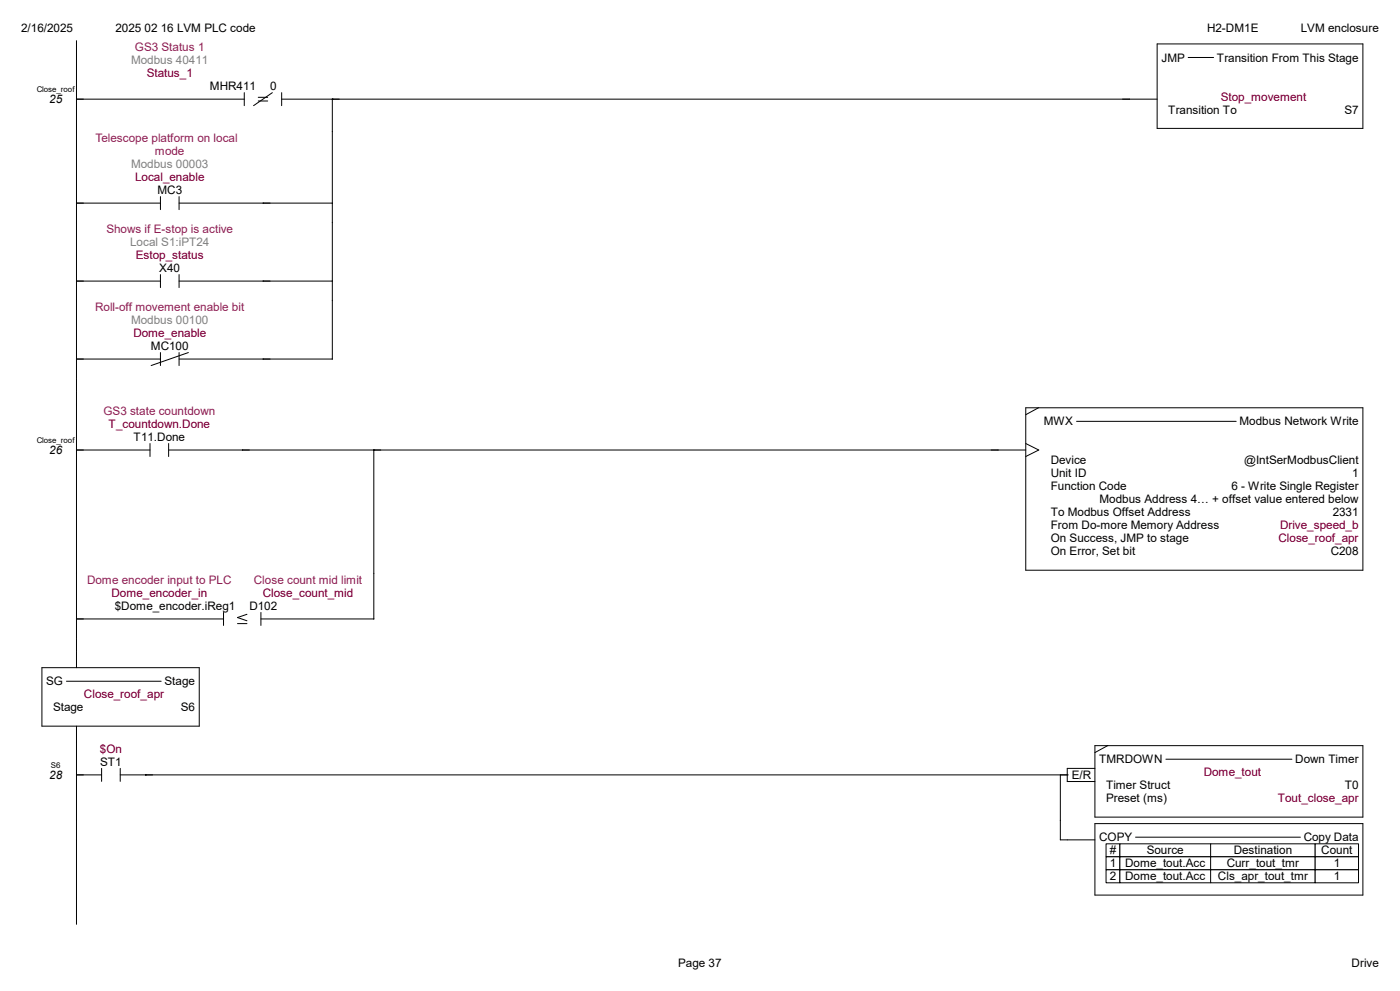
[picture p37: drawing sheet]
<svg xmlns="http://www.w3.org/2000/svg" width="420mm" height="297mm" viewBox="0 0 420 297" stroke-linecap="round" stroke-linejoin="round" font-family="sans-serif">
<defs><g id="words">
<g font-size="3.5">
<text x="6.3" y="9.5">2/16/2025</text>
<text x="34.6" y="9.5">2025 02 16 LVM PLC code</text>
<text x="362.1" y="9.5">H2-DM1E</text>
<text x="390.2" y="9.5">LVM enclosure</text>
<text x="348.4" y="18.5">JMP</text>
<text x="365.1" y="18.5">Transition From This Stage</text>
<text x="63" y="27">MHR411</text>
<text x="81" y="27">0</text>
<text x="14.8" y="30.9">25</text>
<text x="350.5" y="34">Transition To</text>
<text x="403.3" y="34">S7</text>
<text x="47.2" y="58.2">MC3</text>
<text x="47.8" y="81.5">X40</text>
<text x="45.3" y="104.9">MC100</text>
<text x="313.1" y="127.5">MWX</text>
<text x="371.9" y="127.5">Modbus Network Write</text>
<text x="14.8" y="136.1">26</text>
<text x="40.1" y="132.2">T11.Done</text>
<text x="315.2" y="139.2">Device</text>
<text x="315.2" y="143.1">Unit ID</text>
<text x="373.3" y="139.2">@IntSerModbusClient</text>
<text x="405.6" y="143.1">1</text>
<text x="315.2" y="147">Function Code</text>
<text x="369.4" y="147">6 - Write Single Register</text>
<text x="315.2" y="154.8">To Modbus Offset Address</text>
<text x="329.9" y="150.9">Modbus Address 4… + offset value entered below</text>
<text x="399.8" y="154.8">2331</text>
<text x="315.2" y="158.7">From Do-more Memory Address</text>
<text x="315.2" y="162.6">On Success, JMP to stage</text>
<text x="315.2" y="166.5">On Error, Set bit</text>
<text x="399.2" y="166.5">C208</text>
<text x="34.5" y="182.8">$Dome_encoder.iReg1</text>
<text x="74.8" y="182.8">D102</text>
<text x="13.8" y="205.4">SG</text>
<text x="49.4" y="205.4">Stage</text>
<text x="15.9" y="213.2">Stage</text>
<text x="54.2" y="213.2">S6</text>
<text x="14.8" y="233.4">28</text>
<text x="30.1" y="229.5">ST1</text>
<text x="321.5" y="233.4">E/R</text>
<text x="329.7" y="228.8">TMRDOWN</text>
<text x="388.6" y="228.8">Down Timer</text>
<text x="331.8" y="236.6">Timer Struct</text>
<text x="403.4" y="236.6">T0</text>
<text x="331.8" y="240.5">Preset (ms)</text>
<text x="329.7" y="252.1">COPY</text>
<text x="332.9" y="256">#</text>
<text x="344" y="256">Source</text>
<text x="370.1" y="256">Destination</text>
<text x="391.1" y="252.1">Copy Data</text>
<text x="396.4" y="256">Count</text>
<text x="332.9" y="259.9">1</text>
<text x="332.9" y="263.8">2</text>
<text x="337.5" y="259.9">Dome_tout.Acc</text>
<text x="337.5" y="263.8">Dome_tout.Acc</text>
<text x="365.4" y="263.8">Cls_apr_tout_tmr</text>
<text x="368" y="259.9">Curr_tout_tmr</text>
<text x="400.1" y="259.9">1</text>
<text x="400.1" y="263.8">1</text>
<text x="203.5" y="289.9">Page 37</text>
<text x="405.5" y="289.9">Drive</text>
</g>
<g font-size="3.5" fill="#800080">
<text x="40.5" y="15.3">GS3 Status 1</text>
<text x="28.6" y="42.6">Telescope platform on local</text>
<text x="46.5" y="46.5">mode</text>
<text x="31.9" y="69.9">Shows if E-stop is active</text>
<text x="28.5" y="93.2">Roll-off movement enable bit</text>
<text x="31" y="124.4">GS3 state countdown</text>
<text x="26.1" y="175">Dome encoder input to PLC</text>
<text x="76.2" y="175">Close count mid limit</text>
</g>
<g font-size="3.5" fill="#808080">
<text x="39.3" y="19.2">Modbus 40411</text>
<text x="39.3" y="50.4">Modbus 00003</text>
<text x="39" y="73.7">Local S1:iPT24</text>
<text x="39.3" y="97.1">Modbus 00100</text>
</g>
<g font-size="3.5" fill="#800000">
<text x="44" y="23.1">Status_1</text>
<text x="366.2" y="30.1">Stop_movement</text>
<text x="40.5" y="54.3">Local_enable</text>
<text x="40.8" y="77.6">Estop_status</text>
<text x="40" y="101">Dome_enable</text>
<text x="32.6" y="128.3">T_countdown.Done</text>
<text x="384" y="158.7">Drive_speed_b</text>
<text x="383.5" y="162.6">Close_roof_apr</text>
<text x="33.4" y="178.9">Dome_encoder_in</text>
<text x="78.8" y="178.9">Close_count_mid</text>
<text x="25.2" y="209.3">Close_roof_apr</text>
<text x="30" y="225.6">$On</text>
<text x="361.1" y="232.7">Dome_tout</text>
<text x="383.3" y="240.5">Tout_close_apr</text>
</g>
<g font-size="2.4">
<text x="11" y="27.6">Close_roof</text>
<text x="11" y="132.8">Close_roof</text>
<text x="15.3" y="230.1">S6</text>
</g>
</g></defs>
<g fill="none" stroke="#000" stroke-width=".3">
<path d="M22.9 12.2v105.1M347.1 13.2h61.8v25.3h-61.8zM356.4 17.2h7.7M22.9 29.7h50.4M73.3 27.8v3.9M77.5 29.2h2.8M77.5 30.3h2.8M81.7 27.8l-5.6 3.9M84.5 29.7h262.6M84.5 27.8v3.9M99.7 29.7h.1M99.7 29.7v77.9"/>
<path d="M48.1 58.9v3.9M53.7 58.9v3.9M22.9 60.9h25.2M53.7 60.9h46M22.9 84.2h25.2M48.1 82.3v3.9M53.7 82.3v3.9M53.7 84.2h46M22.9 107.6h25.2M48.1 105.7v3.9M53.7 105.7v3.9M53.7 107.6h46"/>
<path d="M56.5 105.7l-11.2 3.9"/>
</g>
<path d="M11 130.6h11.4v2.7h-11.4z" fill="#fff"/>
<g fill="none" stroke="#000" stroke-width=".3">
<path d="M22.9 117.3v82.8M22.9 134.9h22.1M45 132.9v3.9M50.6 134.9h257.1M50.6 132.9v3.9M112.1 134.9h.1M112.1 134.9v50.6M307.7 122.2h101.2v48.7h-101.2zM307.7 132.9l3.9 2-3.9 1.9M311.6 122.2l-3.9 2.1M323 126.3h47.8M22.9 185.5h44.2"/>
<path d="M67.1 183.6v3.9M71.2 186.9h2.9M74.1 184.1l-2.9 1 2.9 1M78.3 185.5h33.9M78.3 183.6v3.9M12.6 200.1h47.2v17.5h-47.2zM19.9 204.2h28.4M22.9 217.6v1"/>
</g>
<path d="M15.3 227.9h2.9v2.8h-2.9z" fill="#fff"/>
<g fill="none" stroke="#000" stroke-width=".3">
<path d="M22.9 218.6v50.6M22.9 232.2h7.6M30.5 230.3v3.9M36.1 232.2h284.1M36.1 230.3v3.9M43.7 232.2h.1M318.1 232.2v19.5h10.4M320.2 232.2h.1M328.5 223.5h80.4v21.4h-80.4zM328.5 230.3h-8.3v3.9h8.3M332.4 223.4l-3.9 2.2M349.8 227.5h37.8"/>
<path d="M328.5 246.8h80.4v21.5h-80.4zM340.7 250.9h49.4"/>
</g>
<path d="M331.9 252.9h4.1v3.9h-4.1z" fill="#fff"/>
<path d="M331.8 252.9h4.2v3.9h-4.2z" fill="none" stroke="#000" stroke-width=".3"/>
<path d="M336 252.9h27.2v3.9h-27.2z" fill="#fff"/>
<path d="M336 252.9h27.2v3.9h-27.2z" fill="none" stroke="#000" stroke-width=".3"/>
<path d="M363.2 252.9h31.3v3.9h-31.3z" fill="#fff"/>
<path d="M363.2 252.9h31.3v3.9h-31.3z" fill="none" stroke="#000" stroke-width=".3"/>
<path d="M394.6 252.9h12.9v3.9h-12.9z" fill="#fff"/>
<path d="M394.5 252.9h13v3.9h-13z" fill="none" stroke="#000" stroke-width=".3"/>
<path d="M331.9 256.8h4.1v3.9h-4.1z" fill="#fff"/>
<path d="M331.8 256.8h4.2v3.9h-4.2z" fill="none" stroke="#000" stroke-width=".3"/>
<path d="M336 256.8h27.2v3.9h-27.2z" fill="#fff"/>
<path d="M336 256.8h27.2v3.9h-27.2z" fill="none" stroke="#000" stroke-width=".3"/>
<path d="M363.2 256.8h31.3v3.9h-31.3z" fill="#fff"/>
<path d="M363.2 256.8h31.3v3.9h-31.3z" fill="none" stroke="#000" stroke-width=".3"/>
<path d="M394.6 256.8h12.9v3.9h-12.9z" fill="#fff"/>
<path d="M394.5 256.8h13v3.9h-13z" fill="none" stroke="#000" stroke-width=".3"/>
<path d="M331.9 260.7h4.1v3.9h-4.1z" fill="#fff"/>
<path d="M331.8 260.7h4.2v3.9h-4.2z" fill="none" stroke="#000" stroke-width=".3"/>
<path d="M336 260.7h27.2v3.9h-27.2z" fill="#fff"/>
<path d="M336 260.7h27.2v3.9h-27.2z" fill="none" stroke="#000" stroke-width=".3"/>
<path d="M363.2 260.7h31.3v3.9h-31.3z" fill="#fff"/>
<path d="M363.2 260.7h31.3v3.9h-31.3z" fill="none" stroke="#000" stroke-width=".3"/>
<path d="M394.6 260.7h12.9v3.9h-12.9z" fill="#fff"/>
<path d="M22.9 269.2v7.8M394.5 260.7h13v3.9h-13z" fill="none" stroke="#000" stroke-width=".3"/>
<g fill="#fff">
<path d="M203.5 286.8h13v3.9h-13z"/>
<path d="M405.5 286.8h8.1v3.9h-8.1z"/>
</g>
<use href="#words"/>
</svg>
